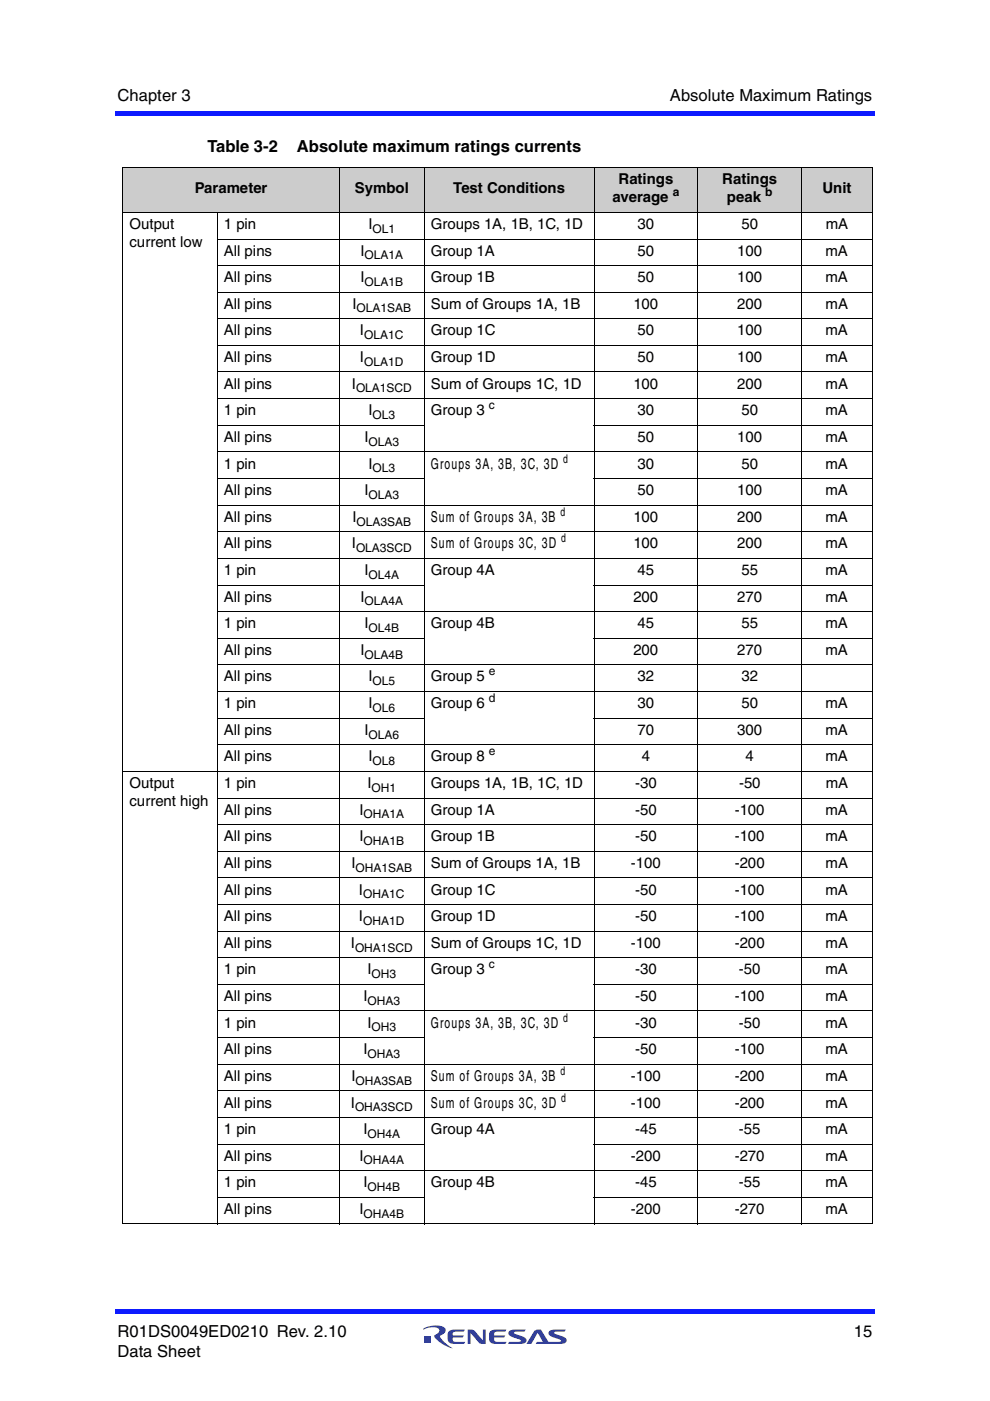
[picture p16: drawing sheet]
<svg xmlns="http://www.w3.org/2000/svg" width="210mm" height="297mm" viewBox="0 0 210 297" stroke-linecap="round" stroke-linejoin="round" font-family="sans-serif">
<defs><g id="words">
<g font-size="3.5">
<text x="24.9" y="21.4">Chapter 3</text>
<text x="142" y="21.4">Absolute Maximum Ratings</text>
<text x="44" y="32.2">Table 3-2</text>
<text x="63" y="32.2">Absolute maximum ratings currents</text>
<text x="24.9" y="283.4">R01DS0049ED0210 Rev. 2.10</text>
<text x="24.9" y="287.6">Data Sheet</text>
<text x="181" y="283.4">15</text>
</g>
<g font-size="3.2">
<text x="41.3" y="40.9">Parameter</text>
<text x="75.2" y="40.9">Symbol</text>
<text x="96.1" y="40.9">Test Conditions</text>
<text x="131.1" y="39">Ratings</text>
<text x="153.1" y="39">Ratings</text>
<text x="174.4" y="40.9">Unit</text>
<text x="129.8" y="42.9">average</text>
<text x="154.1" y="42.9">peak</text>
<text x="27.5" y="48.6">Output</text>
<text x="27.5" y="52.4">current low</text>
<text x="47.5" y="48.6">1 pin</text>
<text x="78.1" y="48.6">I</text>
<text x="91.4" y="48.6">Groups 1A, 1B, 1C, 1D</text>
<text x="135.2" y="48.6">30</text>
<text x="157.2" y="48.6">50</text>
<text x="175.1" y="48.6">mA</text>
<text x="47.5" y="54.2">All pins</text>
<text x="47.5" y="59.8">All pins</text>
<text x="76.4" y="59.8">I</text>
<text x="76.4" y="54.2">I</text>
<text x="91.4" y="54.2">Group 1A</text>
<text x="91.4" y="59.8">Group 1B</text>
<text x="135.2" y="54.2">50</text>
<text x="135.2" y="59.8">50</text>
<text x="156.3" y="54.2">100</text>
<text x="156.3" y="59.8">100</text>
<text x="175" y="54.2">mA</text>
<text x="175" y="59.8">mA</text>
<text x="47.5" y="65.5">All pins</text>
<text x="74.7" y="65.5">I</text>
<text x="91.4" y="65.5">Sum of Groups 1A, 1B</text>
<text x="134.3" y="65.5">100</text>
<text x="156.3" y="65.5">200</text>
<text x="175.1" y="65.5">mA</text>
<text x="47.5" y="71.1">All pins</text>
<text x="76.3" y="71.1">I</text>
<text x="91.4" y="71.1">Group 1C</text>
<text x="135.2" y="71.1">50</text>
<text x="156.3" y="71.1">100</text>
<text x="175" y="71.1">mA</text>
<text x="47.5" y="76.8">All pins</text>
<text x="76.3" y="76.8">I</text>
<text x="91.4" y="76.8">Group 1D</text>
<text x="135.2" y="76.8">50</text>
<text x="156.3" y="76.8">100</text>
<text x="175" y="76.8">mA</text>
<text x="47.5" y="82.4">All pins</text>
<text x="74.6" y="82.4">I</text>
<text x="91.4" y="82.4">Sum of Groups 1C, 1D</text>
<text x="134.3" y="82.4">100</text>
<text x="156.3" y="82.4">200</text>
<text x="175.1" y="82.4">mA</text>
<text x="47.5" y="88.1">1 pin</text>
<text x="78.1" y="88.1">I</text>
<text x="91.4" y="88.1">Group 3</text>
<text x="135.2" y="88.1">30</text>
<text x="157.2" y="88.1">50</text>
<text x="175" y="88.1">mA</text>
<text x="47.5" y="93.7">All pins</text>
<text x="77.3" y="93.7">I</text>
<text x="135.2" y="93.7">50</text>
<text x="156.3" y="93.7">100</text>
<text x="175" y="93.7">mA</text>
<text x="47.5" y="99.4">1 pin</text>
<text x="78.1" y="99.4">I</text>
<text x="91.4" y="99.4">Groups 3A, 3B, 3C, 3D</text>
<text x="135.2" y="99.4">30</text>
<text x="157.2" y="99.4">50</text>
<text x="175" y="99.4">mA</text>
<text x="47.5" y="105">All pins</text>
<text x="77.3" y="105">I</text>
<text x="135.2" y="105">50</text>
<text x="156.3" y="105">100</text>
<text x="175" y="105">mA</text>
<text x="47.5" y="110.6">All pins</text>
<text x="74.7" y="110.6">I</text>
<text x="91.4" y="110.6">Sum of Groups 3A, 3B</text>
<text x="134.3" y="110.6">100</text>
<text x="156.3" y="110.6">200</text>
<text x="175" y="110.6">mA</text>
<text x="47.5" y="116.3">All pins</text>
<text x="74.6" y="116.3">I</text>
<text x="91.4" y="116.3">Sum of Groups 3C, 3D</text>
<text x="134.3" y="116.3">100</text>
<text x="156.3" y="116.3">200</text>
<text x="175" y="116.3">mA</text>
<text x="47.5" y="121.9">1 pin</text>
<text x="77.3" y="121.9">I</text>
<text x="91.4" y="121.9">Group 4A</text>
<text x="135.2" y="121.9">45</text>
<text x="157.2" y="121.9">55</text>
<text x="175" y="121.9">mA</text>
<text x="47.5" y="127.6">All pins</text>
<text x="76.4" y="127.6">I</text>
<text x="134.3" y="127.6">200</text>
<text x="156.3" y="127.6">270</text>
<text x="175" y="127.6">mA</text>
<text x="47.5" y="133.2">1 pin</text>
<text x="77.3" y="133.2">I</text>
<text x="91.4" y="133.2">Group 4B</text>
<text x="135.2" y="133.2">45</text>
<text x="157.2" y="133.2">55</text>
<text x="175" y="133.2">mA</text>
<text x="47.5" y="138.9">All pins</text>
<text x="76.4" y="138.9">I</text>
<text x="134.3" y="138.9">200</text>
<text x="156.3" y="138.9">270</text>
<text x="175" y="138.9">mA</text>
<text x="47.5" y="144.5">All pins</text>
<text x="78.1" y="144.5">I</text>
<text x="91.4" y="144.5">Group 5</text>
<text x="135.2" y="144.5">32</text>
<text x="157.2" y="144.5">32</text>
<text x="47.5" y="150.2">1 pin</text>
<text x="47.5" y="155.8">All pins</text>
<text x="77.3" y="155.8">I</text>
<text x="78.1" y="150.2">I</text>
<text x="91.4" y="150.2">Group 6</text>
<text x="135.2" y="150.2">30</text>
<text x="135.2" y="155.8">70</text>
<text x="156.3" y="155.8">300</text>
<text x="157.2" y="150.2">50</text>
<text x="175" y="150.2">mA</text>
<text x="175" y="155.8">mA</text>
<text x="47.5" y="161.4">All pins</text>
<text x="78.1" y="161.4">I</text>
<text x="91.4" y="161.4">Group 8</text>
<text x="136.1" y="161.4">4</text>
<text x="158.1" y="161.4">4</text>
<text x="175" y="161.4">mA</text>
<text x="27.5" y="167.1">Output</text>
<text x="47.5" y="167.1">1 pin</text>
<text x="77.9" y="167.1">I</text>
<text x="91.4" y="167.1">Groups 1A, 1B, 1C, 1D</text>
<text x="134.7" y="167.1">-30</text>
<text x="156.7" y="167.1">-50</text>
<text x="175.1" y="167.1">mA</text>
<text x="27.5" y="170.9">current high</text>
<text x="47.5" y="172.7">All pins</text>
<text x="76.2" y="172.7">I</text>
<text x="91.4" y="172.7">Group 1A</text>
<text x="134.7" y="172.7">-50</text>
<text x="155.8" y="172.7">-100</text>
<text x="175" y="172.7">mA</text>
<text x="47.5" y="178.4">All pins</text>
<text x="76.2" y="178.4">I</text>
<text x="91.4" y="178.4">Group 1B</text>
<text x="134.7" y="178.4">-50</text>
<text x="155.8" y="178.4">-100</text>
<text x="175" y="178.4">mA</text>
<text x="47.5" y="184">All pins</text>
<text x="74.5" y="184">I</text>
<text x="91.4" y="184">Sum of Groups 1A, 1B</text>
<text x="133.8" y="184">-100</text>
<text x="155.8" y="184">-200</text>
<text x="175.1" y="184">mA</text>
<text x="47.5" y="189.7">All pins</text>
<text x="76.1" y="189.7">I</text>
<text x="91.4" y="189.7">Group 1C</text>
<text x="134.7" y="189.7">-50</text>
<text x="155.8" y="189.7">-100</text>
<text x="175" y="189.7">mA</text>
<text x="47.5" y="195.3">All pins</text>
<text x="76.1" y="195.3">I</text>
<text x="91.4" y="195.3">Group 1D</text>
<text x="134.7" y="195.3">-50</text>
<text x="155.8" y="195.3">-100</text>
<text x="175" y="195.3">mA</text>
<text x="47.5" y="201">All pins</text>
<text x="74.4" y="201">I</text>
<text x="91.4" y="201">Sum of Groups 1C, 1D</text>
<text x="133.8" y="201">-100</text>
<text x="155.8" y="201">-200</text>
<text x="175.1" y="201">mA</text>
<text x="47.5" y="206.6">1 pin</text>
<text x="77.9" y="206.6">I</text>
<text x="91.4" y="206.6">Group 3</text>
<text x="134.7" y="206.6">-30</text>
<text x="156.7" y="206.6">-50</text>
<text x="175" y="206.6">mA</text>
<text x="47.5" y="212.2">All pins</text>
<text x="77" y="212.2">I</text>
<text x="134.7" y="212.2">-50</text>
<text x="155.8" y="212.2">-100</text>
<text x="175" y="212.2">mA</text>
<text x="47.5" y="217.9">1 pin</text>
<text x="77.9" y="217.9">I</text>
<text x="91.4" y="217.9">Groups 3A, 3B, 3C, 3D</text>
<text x="134.7" y="217.9">-30</text>
<text x="156.7" y="217.9">-50</text>
<text x="175" y="217.9">mA</text>
<text x="47.5" y="223.5">All pins</text>
<text x="77" y="223.5">I</text>
<text x="134.7" y="223.5">-50</text>
<text x="155.8" y="223.5">-100</text>
<text x="175" y="223.5">mA</text>
<text x="47.5" y="229.2">All pins</text>
<text x="74.5" y="229.2">I</text>
<text x="91.4" y="229.2">Sum of Groups 3A, 3B</text>
<text x="133.8" y="229.2">-100</text>
<text x="155.8" y="229.2">-200</text>
<text x="175" y="229.2">mA</text>
<text x="47.5" y="234.8">All pins</text>
<text x="74.4" y="234.8">I</text>
<text x="91.4" y="234.8">Sum of Groups 3C, 3D</text>
<text x="133.8" y="234.8">-100</text>
<text x="155.8" y="234.8">-200</text>
<text x="175" y="234.8">mA</text>
<text x="47.5" y="240.5">1 pin</text>
<text x="77" y="240.5">I</text>
<text x="91.4" y="240.5">Group 4A</text>
<text x="134.7" y="240.5">-45</text>
<text x="156.7" y="240.5">-55</text>
<text x="175" y="240.5">mA</text>
<text x="47.5" y="246.1">All pins</text>
<text x="47.5" y="251.8">1 pin</text>
<text x="76.2" y="246.1">I</text>
<text x="77" y="251.8">I</text>
<text x="91.4" y="251.8">Group 4B</text>
<text x="133.8" y="246.1">-200</text>
<text x="134.7" y="251.8">-45</text>
<text x="155.8" y="246.1">-270</text>
<text x="156.7" y="251.8">-55</text>
<text x="175" y="251.8">mA</text>
<text x="175" y="246.1">mA</text>
<text x="47.5" y="257.4">All pins</text>
<text x="76.2" y="257.4">I</text>
<text x="133.8" y="257.4">-200</text>
<text x="155.8" y="257.4">-270</text>
<text x="175" y="257.4">mA</text>
</g>
<g font-size="2.5">
<text x="142.7" y="41.6">a</text>
<text x="162.2" y="41.6">b</text>
<text x="79" y="49.3">OL1</text>
<text x="77.3" y="55">OLA1A</text>
<text x="77.3" y="60.6">OLA1B</text>
<text x="75.6" y="66.3">OLA1SAB</text>
<text x="77.2" y="71.9">OLA1C</text>
<text x="77.2" y="77.6">OLA1D</text>
<text x="75.5" y="83.2">OLA1SCD</text>
<text x="79" y="88.9">OL3</text>
<text x="103.7" y="86.8">c</text>
<text x="78.1" y="94.5">OLA3</text>
<text x="79" y="100.1">OL3</text>
<text x="119.4" y="98.1">d</text>
<text x="78.1" y="105.8">OLA3</text>
<text x="75.6" y="111.4">OLA3SAB</text>
<text x="118.8" y="109.3">d</text>
<text x="75.5" y="117.1">OLA3SCD</text>
<text x="119" y="115">d</text>
<text x="78.1" y="122.7">OL4A</text>
<text x="77.3" y="128.4">OLA4A</text>
<text x="78.1" y="134">OL4B</text>
<text x="77.3" y="139.7">OLA4B</text>
<text x="103.7" y="143.2">e</text>
<text x="79" y="145.3">OL5</text>
<text x="103.7" y="148.9">d</text>
<text x="79" y="151">OL6</text>
<text x="78.1" y="156.6">OLA6</text>
<text x="103.7" y="160.1">e</text>
<text x="78.8" y="167.9">OH1</text>
<text x="79" y="162.2">OL8</text>
<text x="77.1" y="173.5">OHA1A</text>
<text x="77.1" y="179.2">OHA1B</text>
<text x="75.4" y="184.8">OHA1SAB</text>
<text x="77" y="190.5">OHA1C</text>
<text x="77" y="196.1">OHA1D</text>
<text x="75.3" y="201.8">OHA1SCD</text>
<text x="78.8" y="207.4">OH3</text>
<text x="103.7" y="205.3">c</text>
<text x="77.9" y="213">OHA3</text>
<text x="78.8" y="218.7">OH3</text>
<text x="119.4" y="216.6">d</text>
<text x="77.9" y="224.3">OHA3</text>
<text x="118.8" y="227.9">d</text>
<text x="75.4" y="230">OHA3SAB</text>
<text x="119" y="233.6">d</text>
<text x="75.3" y="235.6">OHA3SCD</text>
<text x="77.9" y="241.3">OH4A</text>
<text x="77.1" y="246.9">OHA4A</text>
<text x="77.9" y="252.6">OH4B</text>
<text x="77.1" y="258.2">OHA4B</text>
</g>
</g></defs>
<g fill="#323f99">
<path d="M99.2 281.9h.9l.5 .2 1.8 2.1v-2.3h.6v3l-1.3-.1-1.9-2.2v2.3h-.6z"/>
<path d="M95.1 282.3l.7-.4h2.8l-.3 .4-2 .1a.61 .61 0 0 0-.3 .7h2.4l-.4 .5h-2l.1 .8 2.5 .1-.3 .4a3.7 3.7 0 0 1-3.2-.3 2.55 2.55 0 0 1 0-2.3z"/>
<path d="M103.9 282.3l.7-.4h2.8l-.3 .4-2 .1a.61 .61 0 0 0-.3 .7h2.3l-.3 .5h-2l.1 .8 2.5 .1-.3 .4a3.7 3.7 0 0 1-3.2-.3 2.55 2.55 0 0 1 0-2.3z"/>
<path d="M108 282.2l.6-.3h2.8l-.2 .4-2.2 .2v.2l.5 .2a2.88 2.88 0 0 1 2.1 1.1 .73 .73 0 0 1-.8 .9h-3.1l.3-.4 2.4-.1v-.3l-.5-.2a2.87 2.87 0 0 1-2.1-1z"/>
<path d="M113.3 282.2a1.57 1.57 0 0 1 1.4-.3l1.6 2.6 2.6-.1v-.3l-.5-.2a2.87 2.87 0 0 1-2.1-1 .73 .73 0 0 1 .9-1h2.8l-.3 .4-2.2 .2v.2l.5 .2a2.88 2.88 0 0 1 2.1 1.1 .73 .73 0 0 1-.8 .9h-5.7l.2-.4h1.3l-1.1-1.9-1.3 2.3h-1.1z"/>
<path d="M90 283.4h1.4v1.4h-1.4z"/>
<path d="M89.8 281.7a4.9 4.9 0 0 1 4.5-.2 1.04 1.04 0 0 1-.8 1.6l-.2 .2a6 6 0 0 0 2.7 2.5 6.2 6.2 0 0 1-4-2.6l.2-.2a1.16 1.16 0 0 0 .9-1 2.36 2.36 0 0 0-2.8-.3l-.5 .2z"/>
</g>
<g fill="#0d1aff">
<path d="M24.4 277.5h.5v1.1h-.5z"/>
<path d="M24.9 277.5h160.6v1.1h-160.6z"/>
<path d="M185 23.5h.5v1.1h-.5z"/>
<path d="M24.4 23.5h160.6v1.1h-160.6z"/>
</g>
<g fill="#ccc">
<path d="M26 35.5h45.9v9.5h-45.9z"/>
<path d="M71.9 35.5h18.1v9.5h-18.1z"/>
<path d="M90 35.5h35.9v9.5h-35.9z"/>
<path d="M125.9 35.5h22.1v9.5h-22.1z"/>
<path d="M148 35.5h21.9v9.5h-21.9z"/>
<path d="M169.9 35.5h15.1v9.5h-15.1z"/>
</g>
<g fill="none" stroke="#000" stroke-width=".21">
<path d="M26 35.5h159M26 35.6v223.8M71.9 35.4v224.2M90 35.4v224.2M125.9 35.4v224.2M148 35.4v224.2M169.9 35.4v224.2M185 35.6v223.8M26 45h159M46 50.7h139M46 56.3h139M46.1 44.9v214.7"/>
<path d="M46 61.9h139M46 67.6h139M46 73.2h139M46 78.9h139M46 84.5h139M46 90.2h44M46 95.8h139M125.9 90.2h59.1M46 101.5h44M46 107.1h139M46 112.7h139M46 118.4h139"/>
<path d="M125.9 101.5h59.1M46 124h44M46 129.7h139M46 135.3h44M125.9 124h59.1M125.9 135.3h59.1M46 141h139M46 146.6h139M46 152.3h44M46 157.9h139M125.9 152.3h59.1M26 163.5h159"/>
<path d="M46 169.2h139M46 174.8h139M46 180.5h139M46 186.1h139M46 191.8h139M46 197.4h139M46 203.1h139M46 208.7h44M46 214.3h139M125.9 208.7h59.1M46 220h44M46 225.6h139"/>
<path d="M46 231.3h139M46 236.9h139M125.9 220h59.1M26 259.5h159M46 242.6h44M46 248.2h139M46 253.9h44M125.9 242.6h59.1M125.9 253.9h59.1"/>
</g>
<use href="#words"/>
</svg>
